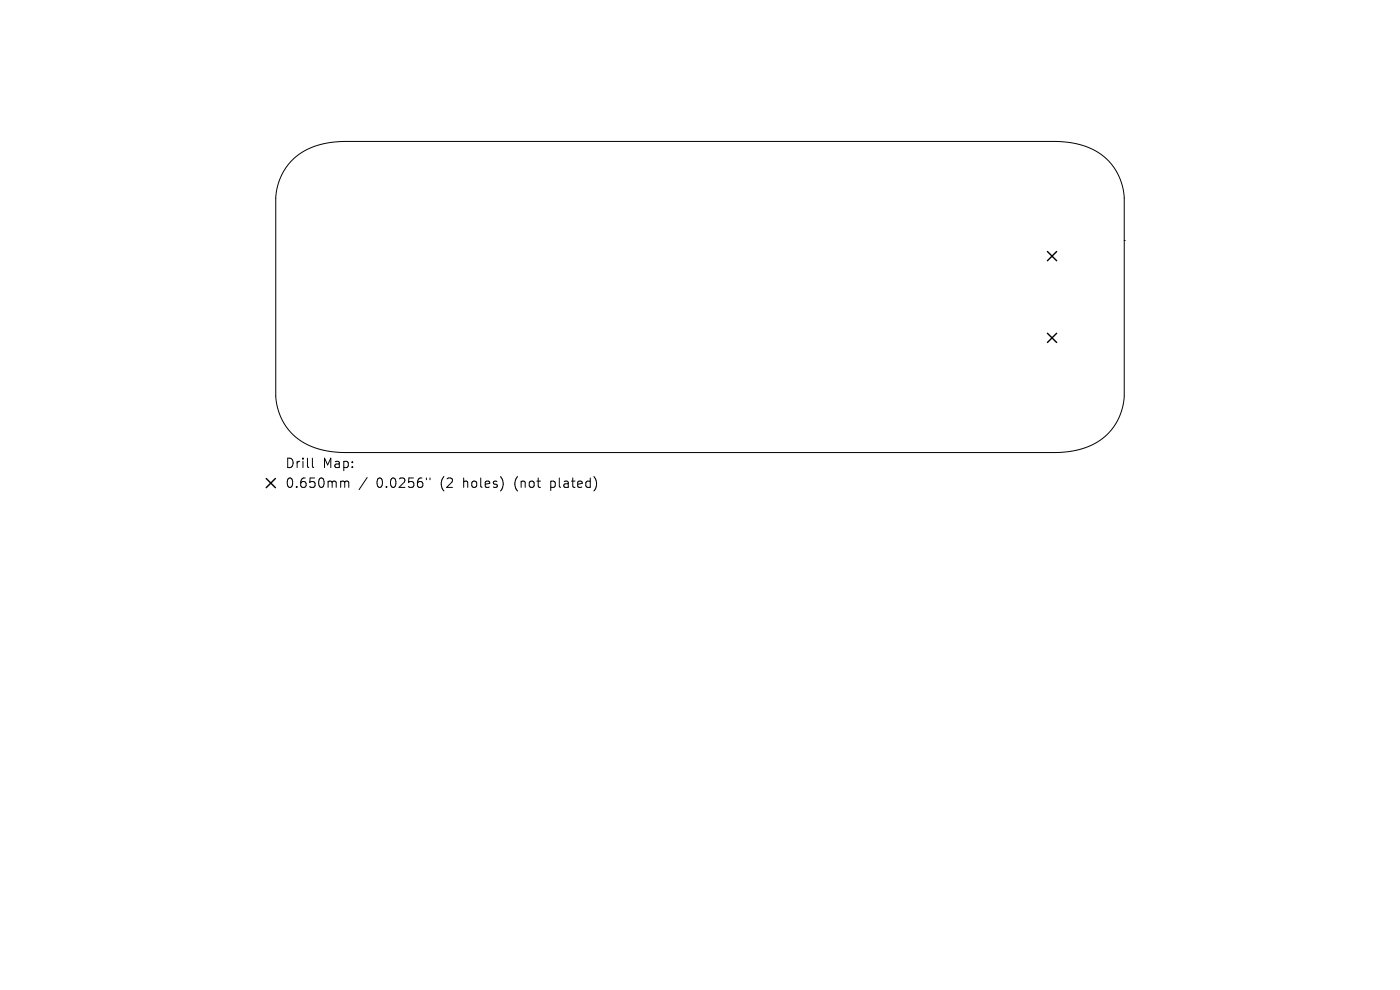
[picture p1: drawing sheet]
<svg xmlns="http://www.w3.org/2000/svg" width="297mm" height="210mm" viewBox="0 0 297 210" stroke-linecap="round" stroke-linejoin="round" font-family="sans-serif">
<defs><g id="words">
<g font-size="2.8">
<text x="60.4" y="99.6">Drill</text>
<text x="68.4" y="99.6">Map:</text>
<text x="60.4" y="103.8">0.650mm</text>
<text x="79.9" y="103.8">0.0256&quot;</text>
<text x="93.6" y="103.8">(2</text>
<text x="98.6" y="103.8">holes)</text>
<text x="109.6" y="103.8">(not</text>
<text x="117.4" y="103.8">plated)</text>
</g>
</g></defs>
<path d="M62 33.9l2.1-1.6 2.6-1.2 2.9-.8 3.4-.3h150.6l3.2 .2 2.8 .6 1.7 .7 1.6 .8 1.4 1 1.2 1.2 1.1 1.4 .8 1.5 .6 1.7 .4 1.8 .1 43.1-.5 3-.8 1.9-1 1.8-1.3 1.5-1.6 1.2-1.8 1-2 .8-2.2 .5-2.5 .3h-151.4l-3.1-.2-2.8-.6-1.9-.7-1.6-.9-1.5-1-1.2-1.3-1-1.5-.9-1.6-.5-1.8-.4-1.9v-42.8l.4-2.2 .7-2.1 1.1-1.8zM238.5 51h.1M66.3 97.2v1.7l.3 .3M72.6 102.1h.2l.3 .2M73.1 102.3l.3-.2 .5 .1 .1 1.2M73.1 102.3v1.1M77.9 101.3l-1.7 2.6M90.5 101.4v.4M91.2 101.4v.4" fill="none" stroke="#000" stroke-width=".21"/>
<path d="M222.2 53.4l2 1.9M224.2 53.4l-2 1.9M222.2 70.7l2 1.9M224.2 70.7l-2 1.9M56.5 101.5l1.9 2M58.4 101.5l-1.9 2" fill="none" stroke="#000" stroke-width=".3"/>
<use href="#words"/>
</svg>
